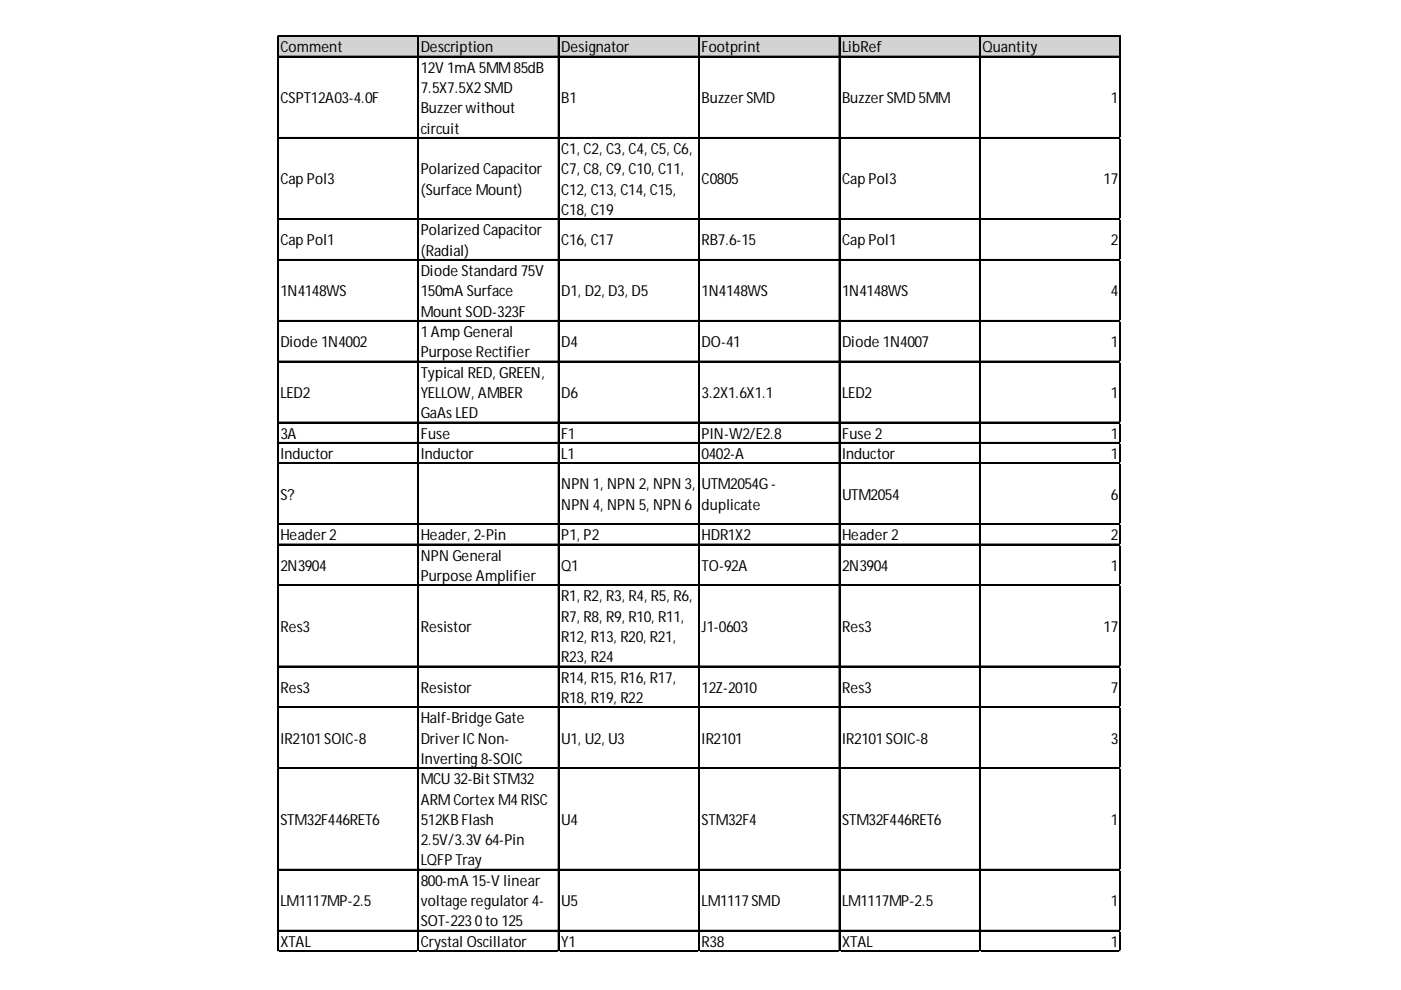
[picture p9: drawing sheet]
<svg xmlns="http://www.w3.org/2000/svg" width="297mm" height="210mm" viewBox="0 0 297 210" stroke-linecap="round" stroke-linejoin="round" font-family="sans-serif">
<defs><g id="words">
<g font-size="3.2">
<text x="59.4" y="11.1">Comment</text>
<text x="89.2" y="11.1">Description</text>
<text x="119" y="11.1">Designator</text>
<text x="148.8" y="11.1">Footprint</text>
<text x="178.5" y="11.1">LibRef</text>
<text x="208.3" y="11.1">Quantity</text>
<text x="89.2" y="15.4">12V 1mA 5MM85dB</text>
<text x="59.4" y="21.9">CSPT12A03-4.0F</text>
<text x="89.2" y="19.7">7.5X7.5X2SMD</text>
<text x="119" y="21.9">B1</text>
<text x="148.8" y="21.9">BuzzerSMD</text>
<text x="178.5" y="21.9">BuzzerSMD 5MM</text>
<text x="235.5" y="21.9">1</text>
<text x="89.2" y="24">Buzzerwithout</text>
<text x="89.2" y="28.3">circuit</text>
<text x="119" y="32.7">C1, C2, C3, C4, C5, C6,</text>
<text x="59.4" y="39.1">Cap Pol3</text>
<text x="89.2" y="37">Polarized Capacitor</text>
<text x="89.2" y="41.3">(Surface Mount)</text>
<text x="119" y="37">C7, C8, C9, C10, C11,</text>
<text x="119" y="41.3">C12, C13, C14, C15,</text>
<text x="148.8" y="39.1">C0805</text>
<text x="178.5" y="39.1">Cap Pol3</text>
<text x="234" y="39.1">17</text>
<text x="119" y="45.6">C18, C19</text>
<text x="59.4" y="52">Cap Pol1</text>
<text x="89.2" y="49.9">Polarized Capacitor</text>
<text x="119" y="52">C16, C17</text>
<text x="148.8" y="52">RB7.6-15</text>
<text x="178.5" y="52">Cap Pol1</text>
<text x="235.5" y="52">2</text>
<text x="89.2" y="54.2">(Radial)</text>
<text x="89.2" y="58.5">Diode Standard 75V</text>
<text x="59.4" y="62.8">1N4148WS</text>
<text x="89.2" y="62.8">150mA Surface</text>
<text x="119" y="62.8">D1, D2, D3, D5</text>
<text x="148.8" y="62.8">1N4148WS</text>
<text x="178.5" y="62.8">1N4148WS</text>
<text x="235.5" y="62.8">4</text>
<text x="89.2" y="67.1">Mount SOD-323F</text>
<text x="89.2" y="71.4">1Amp General</text>
<text x="59.4" y="73.6">Diode 1N4002</text>
<text x="89.2" y="75.8">Purpose Rectifier</text>
<text x="119" y="73.6">D4</text>
<text x="148.8" y="73.6">DO-41</text>
<text x="178.5" y="73.6">Diode 1N4007</text>
<text x="235.5" y="73.6">1</text>
<text x="89.2" y="80.1">Typical RED, GREEN,</text>
<text x="59.4" y="84.4">LED2</text>
<text x="89.2" y="84.4">YELLOW, AMBER</text>
<text x="89.2" y="88.7">GaAsLED</text>
<text x="119" y="84.4">D6</text>
<text x="148.8" y="84.4">3.2X1.6X1.1</text>
<text x="178.5" y="84.4">LED2</text>
<text x="235.5" y="84.4">1</text>
<text x="59.4" y="93">3A</text>
<text x="89.2" y="93">Fuse</text>
<text x="119" y="93">F1</text>
<text x="148.8" y="93">PIN-W2/E2.8</text>
<text x="178.5" y="93">Fuse 2</text>
<text x="235.5" y="93">1</text>
<text x="59.4" y="97.3">Inductor</text>
<text x="89.2" y="97.3">Inductor</text>
<text x="119" y="97.3">L1</text>
<text x="148.8" y="97.3">0402-A</text>
<text x="178.5" y="97.3">Inductor</text>
<text x="235.5" y="97.3">1</text>
<text x="59.4" y="105.9">S?</text>
<text x="119" y="103.8">NPN 1, NPN 2, NPN 3,</text>
<text x="148.8" y="103.8">UTM2054G-</text>
<text x="178.5" y="105.9">UTM2054</text>
<text x="235.5" y="105.9">6</text>
<text x="119" y="108.1">NPN 4, NPN 5, NPN 6</text>
<text x="148.8" y="108.1">duplicate</text>
<text x="59.4" y="114.5">Header2</text>
<text x="89.2" y="114.5">Header, 2-Pin</text>
<text x="89.2" y="118.9">NPN General</text>
<text x="119" y="114.5">P1, P2</text>
<text x="148.8" y="114.5">HDR1X2</text>
<text x="178.5" y="114.5">Header2</text>
<text x="235.5" y="114.5">2</text>
<text x="59.4" y="121">2N3904</text>
<text x="89.2" y="123.2">Purpose Amplifier</text>
<text x="119" y="121">Q1</text>
<text x="148.8" y="121">TO-92A</text>
<text x="178.5" y="121">2N3904</text>
<text x="235.5" y="121">1</text>
<text x="119" y="127.5">R1, R2, R3, R4, R5, R6,</text>
<text x="119" y="131.8">R7, R8, R9, R10, R11,</text>
<text x="59.4" y="133.9">Res3</text>
<text x="89.2" y="133.9">Resistor</text>
<text x="119" y="136.1">R12, R13, R20, R21,</text>
<text x="148.8" y="133.9">J1-0603</text>
<text x="178.5" y="133.9">Res3</text>
<text x="234" y="133.9">17</text>
<text x="119" y="140.4">R23, R24</text>
<text x="59.4" y="146.9">Res3</text>
<text x="89.2" y="146.9">Resistor</text>
<text x="119" y="144.7">R14, R15, R16, R17,</text>
<text x="119" y="149">R18, R19, R22</text>
<text x="148.8" y="146.9">12Z-2010</text>
<text x="178.5" y="146.9">Res3</text>
<text x="235.5" y="146.9">7</text>
<text x="89.2" y="153.3">Half-Bridge Gate</text>
<text x="59.4" y="157.6">IR2101SOIC-8</text>
<text x="89.2" y="157.6">DriverICNon-</text>
<text x="89.2" y="162">Inverting8-SOIC</text>
<text x="119" y="157.6">U1, U2, U3</text>
<text x="148.8" y="157.6">IR2101</text>
<text x="178.5" y="157.6">IR2101SOIC-8</text>
<text x="235.5" y="157.6">3</text>
<text x="89.2" y="166.3">MCU 32-BitSTM32</text>
<text x="89.2" y="170.6">ARMCortexM4RISC</text>
<text x="59.4" y="174.9">STM32F446RET6</text>
<text x="89.2" y="174.9">512KBFlash</text>
<text x="89.2" y="179.2">2.5V/3.3V 64-Pin</text>
<text x="119" y="174.9">U4</text>
<text x="148.8" y="174.9">STM32F4</text>
<text x="178.5" y="174.9">STM32F446RET6</text>
<text x="235.5" y="174.9">1</text>
<text x="89.2" y="183.5">LQFPTray</text>
<text x="89.2" y="187.8">800-mA 15-V linear</text>
<text x="59.4" y="192.1">LM1117MP-2.5</text>
<text x="89.2" y="192.1">voltage regulator4-</text>
<text x="89.2" y="196.4">SOT-2230to 125</text>
<text x="119" y="192.1">U5</text>
<text x="148.8" y="192.1">LM1117SMD</text>
<text x="178.5" y="192.1">LM1117MP-2.5</text>
<text x="235.5" y="192.1">1</text>
<text x="59.4" y="200.7">XTAL</text>
<text x="89.2" y="200.7">Crystal Oscillator</text>
<text x="119" y="200.7">Y1</text>
<text x="148.8" y="200.7">R38</text>
<text x="178.5" y="200.7">XTAL</text>
<text x="235.5" y="200.7">1</text>
</g>
</g></defs>
<path d="M59 7.8h178.7v4.3h-178.7z" fill="#d3d3d3"/>
<g fill="none" stroke="#000" stroke-width=".22">
<path d="M58.8 7.6v194.2M58.9 7.6v194.2M59 7.6h178.7M59 7.7h178.7M59 11.9h178.7M59 12h178.7M88.6 7.8v194M88.7 7.8v194M118.3 7.8v194M118.5 7.8v194M148.1 7.8v194M148.2 7.8v194"/>
<path d="M177.9 7.8v194M178 7.8v194M207.7 7.8v194M207.8 7.8v194M237.4 7.8v194M237.5 7.8v194M59 29.1h178.7M59 29.3h178.7M59 46.4h178.7M59 46.5h178.7M59 55h178.7M59 55.1h178.7"/>
<path d="M59 67.9h178.7M59 68h178.7M59 76.6h178.7M59 76.7h178.7M59 89.5h178.7M59 89.6h178.7M59 93.8h178.7M59 93.9h178.7M59 98.1h178.7M59 98.2h178.7M59 111h178.7M59 111.1h178.7"/>
<path d="M59 115.3h178.7M59 115.5h178.7M59 124h178.7M59 124.1h178.7M59 141.2h178.7M59 141.3h178.7M59 149.8h178.7M59 149.9h178.7M59 162.8h178.7M59 162.9h178.7M59 184.3h178.7M59 184.4h178.7"/>
<path d="M59 197.2h178.7M59 197.3h178.7M59 201.5h178.7M59 201.7h178.7"/>
</g>
<path d="M58.8 201.8h.1" fill="none" stroke="#d4d4d4" stroke-width=".22"/>
<path d="M58.8 201.8h.2z" fill="#d4d4d4"/>
<path d="M88.6 201.8h.1" fill="none" stroke="#d4d4d4" stroke-width=".22"/>
<path d="M88.6 201.8h.2z" fill="#d4d4d4"/>
<path d="M118.3 201.8h.1" fill="none" stroke="#d4d4d4" stroke-width=".22"/>
<path d="M118.3 201.8h.3z" fill="#d4d4d4"/>
<path d="M148.1 201.8h.1" fill="none" stroke="#d4d4d4" stroke-width=".22"/>
<path d="M148.1 201.8h.2z" fill="#d4d4d4"/>
<path d="M177.9 201.8h.1" fill="none" stroke="#d4d4d4" stroke-width=".22"/>
<path d="M177.9 201.8h.2z" fill="#d4d4d4"/>
<path d="M207.7 201.8h.1" fill="none" stroke="#d4d4d4" stroke-width=".22"/>
<path d="M207.7 201.8h.2z" fill="#d4d4d4"/>
<path d="M237.4 201.8h.1" fill="none" stroke="#d4d4d4" stroke-width=".22"/>
<path d="M237.4 201.8h.3z" fill="#d4d4d4"/>
<path d="M237.7 29.1h.1" fill="none" stroke="#d4d4d4" stroke-width=".22"/>
<path d="M237.7 29.1v.3z" fill="#d4d4d4"/>
<path d="M237.7 46.4h.1" fill="none" stroke="#d4d4d4" stroke-width=".22"/>
<path d="M237.7 46.4v.2z" fill="#d4d4d4"/>
<path d="M237.7 55h.1" fill="none" stroke="#d4d4d4" stroke-width=".22"/>
<path d="M237.7 55v.2z" fill="#d4d4d4"/>
<path d="M237.7 67.9h.1" fill="none" stroke="#d4d4d4" stroke-width=".22"/>
<path d="M237.7 67.9v.3z" fill="#d4d4d4"/>
<path d="M237.7 76.6h.1" fill="none" stroke="#d4d4d4" stroke-width=".22"/>
<path d="M237.7 76.6v.2z" fill="#d4d4d4"/>
<path d="M237.7 89.5h.1" fill="none" stroke="#d4d4d4" stroke-width=".22"/>
<path d="M237.7 89.5v.2z" fill="#d4d4d4"/>
<path d="M237.7 93.8h.1" fill="none" stroke="#d4d4d4" stroke-width=".22"/>
<path d="M237.7 93.8v.2z" fill="#d4d4d4"/>
<path d="M237.7 98.1h.1" fill="none" stroke="#d4d4d4" stroke-width=".22"/>
<path d="M237.7 98.1v.2z" fill="#d4d4d4"/>
<path d="M237.7 111h.1" fill="none" stroke="#d4d4d4" stroke-width=".22"/>
<path d="M237.7 111v.3z" fill="#d4d4d4"/>
<path d="M237.7 115.3h.1" fill="none" stroke="#d4d4d4" stroke-width=".22"/>
<path d="M237.7 115.3v.3z" fill="#d4d4d4"/>
<path d="M237.7 124h.1" fill="none" stroke="#d4d4d4" stroke-width=".22"/>
<path d="M237.7 124v.2z" fill="#d4d4d4"/>
<path d="M237.7 141.2h.1" fill="none" stroke="#d4d4d4" stroke-width=".22"/>
<path d="M237.7 141.2v.2z" fill="#d4d4d4"/>
<path d="M237.7 149.8h.1" fill="none" stroke="#d4d4d4" stroke-width=".22"/>
<path d="M237.7 149.8v.2z" fill="#d4d4d4"/>
<path d="M237.7 162.8h.1" fill="none" stroke="#d4d4d4" stroke-width=".22"/>
<path d="M237.7 162.8v.2z" fill="#d4d4d4"/>
<path d="M237.7 184.3h.1" fill="none" stroke="#d4d4d4" stroke-width=".22"/>
<path d="M237.7 184.3v.2z" fill="#d4d4d4"/>
<path d="M237.7 197.2h.1" fill="none" stroke="#d4d4d4" stroke-width=".22"/>
<path d="M237.7 197.2v.3z" fill="#d4d4d4"/>
<path d="M237.7 201.5h.1" fill="none" stroke="#d4d4d4" stroke-width=".22"/>
<path d="M237.7 201.5v.3z" fill="#d4d4d4"/>
<use href="#words"/>
</svg>
